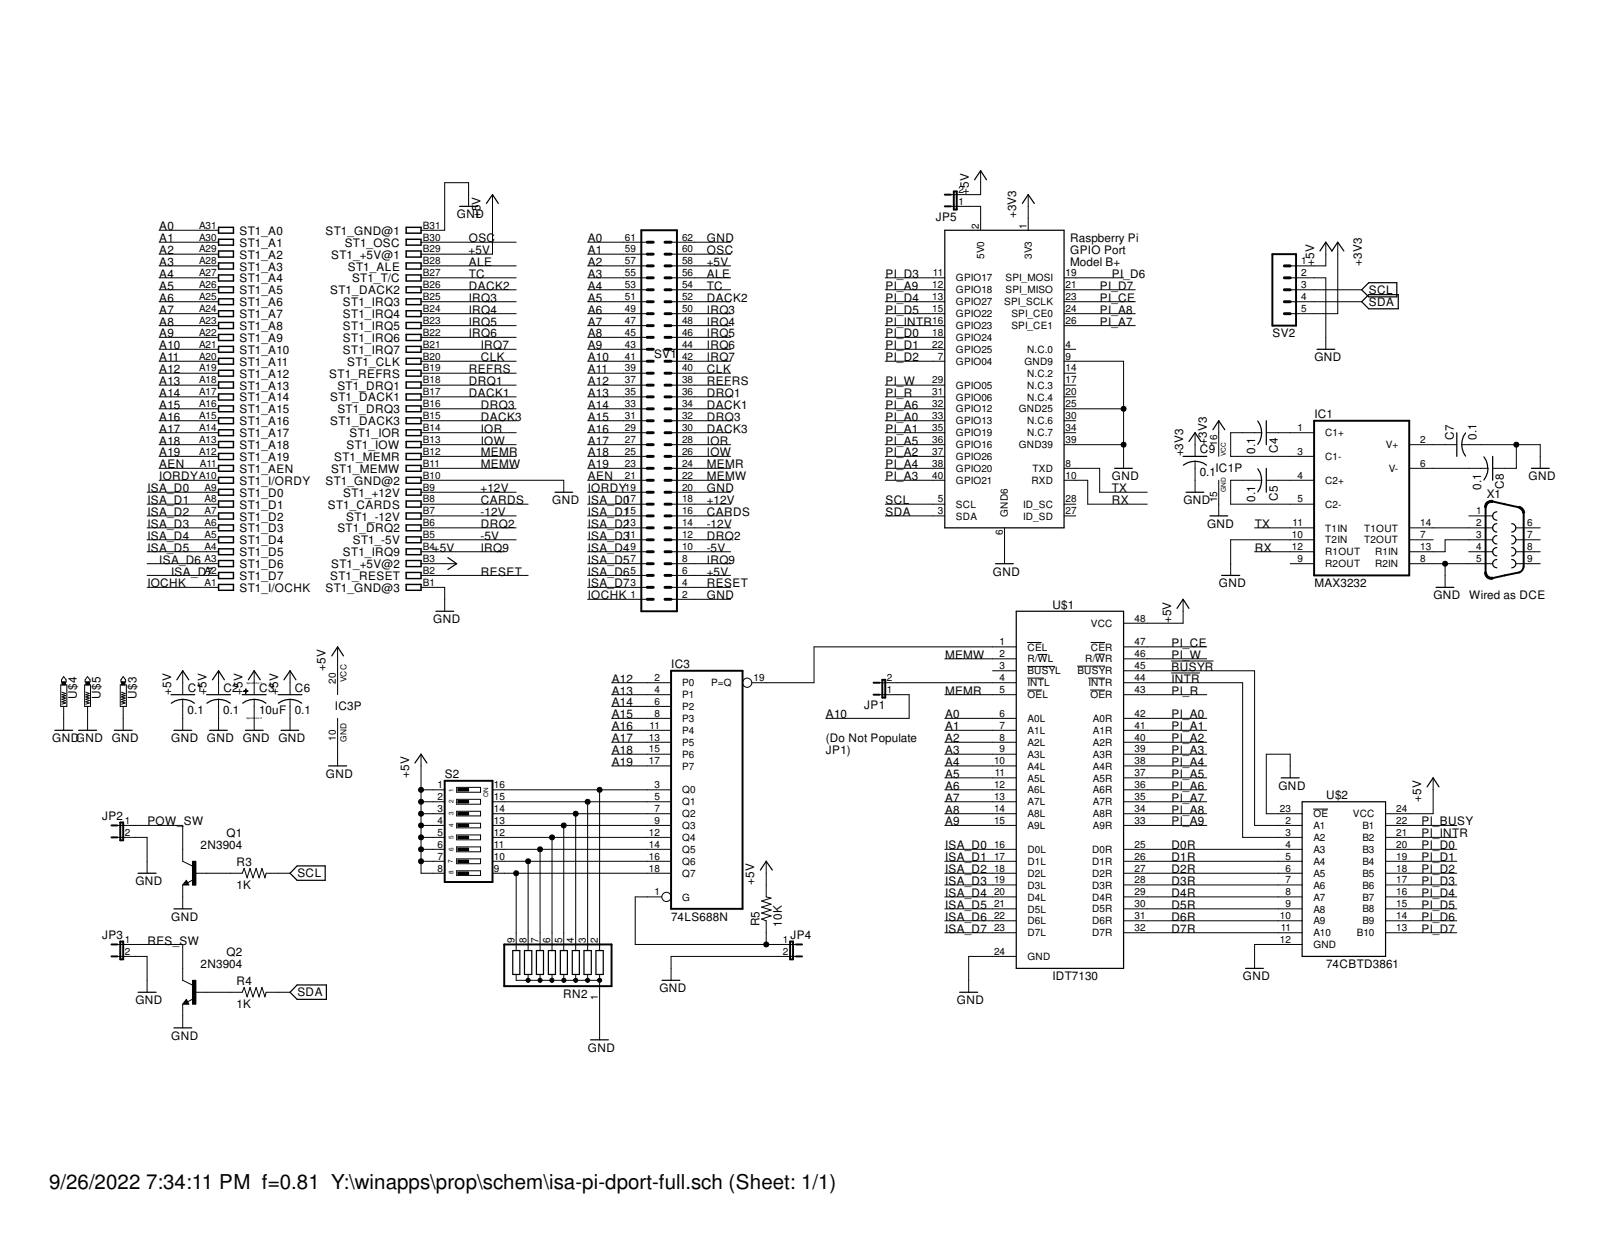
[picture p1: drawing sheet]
<svg xmlns="http://www.w3.org/2000/svg" width="279mm" height="216mm" viewBox="0 0 279 216" stroke-linecap="round" stroke-linejoin="round" font-family="sans-serif">
<defs><g id="words">
<text font-size="3.6" x="8.5" y="206.4">9/26/2022 7:34:11 PM f=0.81 Y:\winapps\prop\schem\isa-pi-dport-full.sch (Sheet: 1/1)</text>
<g font-size="2">
<text x="168.1" y="33.8" transform="rotate(-90 168.1 33.8)">+5V</text>
<text x="27.6" y="40">A0</text>
<text x="41.6" y="40.8">ST1_A0</text>
<text x="56.5" y="40.8">ST1_GND@1</text>
<text x="79.3" y="37.9">GND</text>
<text x="83.4" y="37.9" transform="rotate(-90 83.4 37.9)">+5V</text>
<text x="162.4" y="38.3">JP5</text>
<text x="176.4" y="37.9" transform="rotate(-90 176.4 37.9)">+3V3</text>
<text x="27.6" y="42">A1</text>
<text x="27.6" y="44.1">A2</text>
<text x="27.6" y="46.2">A3</text>
<text x="41.6" y="46.9">ST1_A3</text>
<text x="41.6" y="44.9">ST1_A2</text>
<text x="41.6" y="42.8">ST1_A1</text>
<text x="57.5" y="44.9">ST1_+5V@1</text>
<text x="59.8" y="42.8">ST1_OSC</text>
<text x="60.4" y="46.9">ST1_ALE</text>
<text x="81.3" y="44.1">+5V</text>
<text x="81.4" y="42">OSC</text>
<text x="81.4" y="46.2">ALE</text>
<text x="102" y="42">A0</text>
<text x="102" y="44.1">A1</text>
<text x="102" y="46.2">A2</text>
<text x="122.6" y="46.2">+5V</text>
<text x="122.7" y="42">GND</text>
<text x="122.7" y="44.1">OSC</text>
<text x="185.7" y="42">Raspberry Pi</text>
<text x="185.7" y="44.1">GPIO Port</text>
<text x="185.7" y="46.2">Model B+</text>
<text x="228" y="46.2" transform="rotate(-90 228 46.2)">+5V</text>
<text x="236.3" y="46.2" transform="rotate(-90 236.3 46.2)">+3V3</text>
<text x="27.6" y="48.2">A4</text>
<text x="27.6" y="50.3">A5</text>
<text x="27.6" y="52.4">A6</text>
<text x="41.6" y="53.1">ST1_A6</text>
<text x="41.6" y="51.1">ST1_A5</text>
<text x="41.6" y="49">ST1_A4</text>
<text x="57.3" y="51.1">ST1_DACK2</text>
<text x="59.5" y="53.1">ST1_IRQ3</text>
<text x="61.1" y="49">ST1_T/C</text>
<text x="81.4" y="48.2">TC</text>
<text x="81.4" y="50.3">DACK2</text>
<text x="81.4" y="52.4">IRQ3</text>
<text x="102" y="48.2">A3</text>
<text x="102" y="50.3">A4</text>
<text x="102" y="52.4">A5</text>
<text x="122.7" y="48.2">ALE</text>
<text x="122.7" y="50.3">TC</text>
<text x="122.7" y="52.4">DACK2</text>
<text x="153.7" y="50.3">PI_A9</text>
<text x="153.7" y="48.2">PI_D3</text>
<text x="153.7" y="52.4">PI_D4</text>
<text x="190.9" y="52.4">PI_CE</text>
<text x="190.9" y="50.3">PI_D7</text>
<text x="193" y="48.2">PI_D6</text>
<text x="237.6" y="51">SCL</text>
<text x="237.6" y="53.1">SDA</text>
<text x="27.6" y="54.4">A7</text>
<text x="27.6" y="56.5">A8</text>
<text x="27.6" y="58.5">A9</text>
<text x="41.6" y="59.4">ST1_A9</text>
<text x="41.6" y="57.3">ST1_A8</text>
<text x="41.6" y="55.2">ST1_A7</text>
<text x="59.5" y="59.4">ST1_IRQ6</text>
<text x="59.5" y="57.3">ST1_IRQ5</text>
<text x="59.5" y="55.2">ST1_IRQ4</text>
<text x="81.4" y="54.4">IRQ4</text>
<text x="81.4" y="56.5">IRQ5</text>
<text x="81.4" y="58.5">IRQ6</text>
<text x="102" y="54.4">A6</text>
<text x="102" y="56.5">A7</text>
<text x="102" y="58.5">A8</text>
<text x="122.7" y="54.4">IRQ3</text>
<text x="122.7" y="56.5">IRQ4</text>
<text x="122.7" y="58.5">IRQ5</text>
<text x="153.7" y="56.5">PI_INTR</text>
<text x="153.7" y="58.5">PI_D0</text>
<text x="153.7" y="54.4">PI_D5</text>
<text x="190.9" y="56.5">PI_A7</text>
<text x="190.9" y="54.4">PI_A8</text>
<text x="220.9" y="58.5">SV2</text>
<text x="27.6" y="60.6">A10</text>
<text x="27.6" y="62.7">A11</text>
<text x="27.6" y="64.8">A12</text>
<text x="41.6" y="65.5">ST1_A12</text>
<text x="41.6" y="63.5">ST1_A11</text>
<text x="41.6" y="61.4">ST1_A10</text>
<text x="57.1" y="65.5">ST1_REFRS</text>
<text x="59.5" y="61.4">ST1_IRQ7</text>
<text x="60.2" y="63.5">ST1_CLK</text>
<text x="81.4" y="64.8">REFRS</text>
<text x="83.4" y="62.7">CLK</text>
<text x="83.4" y="60.6">IRQ7</text>
<text x="102" y="60.6">A9</text>
<text x="102" y="62.7">A10</text>
<text x="102" y="64.8">A11</text>
<text x="113.5" y="62.1">SV1</text>
<text x="122.7" y="64.8">CLK</text>
<text x="122.7" y="60.6">IRQ6</text>
<text x="122.7" y="62.7">IRQ7</text>
<text x="153.7" y="60.6">PI_D1</text>
<text x="153.7" y="62.7">PI_D2</text>
<text x="228.1" y="62.7">GND</text>
<text x="27.6" y="66.8">A13</text>
<text x="27.6" y="68.9">A14</text>
<text x="27.6" y="71">A15</text>
<text x="41.6" y="71.8">ST1_A15</text>
<text x="41.6" y="69.7">ST1_A14</text>
<text x="41.6" y="67.6">ST1_A13</text>
<text x="57.3" y="69.7">ST1_DACK1</text>
<text x="58.5" y="71.8">ST1_DRQ3</text>
<text x="58.5" y="67.6">ST1_DRQ1</text>
<text x="81.4" y="66.8">DRQ1</text>
<text x="81.4" y="68.9">DACK1</text>
<text x="83.4" y="71">DRQ3</text>
<text x="102" y="66.8">A12</text>
<text x="102" y="68.9">A13</text>
<text x="102" y="71">A14</text>
<text x="122.7" y="66.8">REFRS</text>
<text x="122.7" y="68.9">DRQ1</text>
<text x="122.7" y="71">DACK1</text>
<text x="153.7" y="66.8">PI_W</text>
<text x="153.7" y="68.9">PI_R</text>
<text x="153.7" y="71">PI_A6</text>
<text x="27.6" y="73">A16</text>
<text x="27.6" y="75.1">A17</text>
<text x="27.6" y="77.2">A18</text>
<text x="41.6" y="77.9">ST1_A18</text>
<text x="41.6" y="75.9">ST1_A17</text>
<text x="41.6" y="73.8">ST1_A16</text>
<text x="57.3" y="73.8">ST1_DACK3</text>
<text x="60.1" y="77.9">ST1_IOW</text>
<text x="60.7" y="75.9">ST1_IOR</text>
<text x="83.4" y="73">DACK3</text>
<text x="83.4" y="75.1">IOR</text>
<text x="83.4" y="77.2">IOW</text>
<text x="102" y="73">A15</text>
<text x="102" y="75.1">A16</text>
<text x="102" y="77.2">A17</text>
<text x="122.7" y="73">DRQ3</text>
<text x="122.7" y="75.1">DACK3</text>
<text x="122.7" y="77.2">IOR</text>
<text x="153.7" y="73">PI_A0</text>
<text x="153.7" y="75.1">PI_A1</text>
<text x="153.7" y="77.2">PI_A5</text>
<text x="209.4" y="77.2" transform="rotate(-90 209.4 77.2)">+3V3</text>
<text x="228.1" y="72.5">IC1</text>
<text x="252.3" y="76.3" transform="rotate(-90 252.3 76.3)">C7</text>
<text x="256.2" y="76.3" transform="rotate(-90 256.2 76.3)">0.1</text>
<text x="27.6" y="79.2">A19</text>
<text x="27.6" y="81.3">AEN</text>
<text x="27.6" y="83.4">IORDY</text>
<text x="41.6" y="82.1">ST1_AEN</text>
<text x="41.6" y="80">ST1_A19</text>
<text x="57.4" y="82.1">ST1_MEMW</text>
<text x="58" y="80">ST1_MEMR</text>
<text x="83.4" y="81.3">MEMW</text>
<text x="83.4" y="79.2">MEMR</text>
<text x="102" y="79.2">A18</text>
<text x="102" y="81.3">A19</text>
<text x="102" y="83.4">AEN</text>
<text x="122.7" y="83.4">MEMW</text>
<text x="122.7" y="79.2">IOW</text>
<text x="122.7" y="81.3">MEMR</text>
<text x="153.7" y="79.2">PI_A2</text>
<text x="153.7" y="83.4">PI_A3</text>
<text x="153.7" y="81.3">PI_A4</text>
<text x="193" y="83.4">GND</text>
<text x="205.3" y="79.2" transform="rotate(-90 205.3 79.2)">+3V3</text>
<text x="208.2" y="82.6">0.1</text>
<text x="208.2" y="78.7">C9</text>
<text x="210.9" y="81.9">IC1P</text>
<text x="217.8" y="78.7" transform="rotate(-90 217.8 78.7)">0.1</text>
<text x="221.7" y="78.6" transform="rotate(-90 221.7 78.6)">C4</text>
<text x="265.3" y="83.4">GND</text>
<text x="25.6" y="85.4">ISA_D0</text>
<text x="25.6" y="87.5">ISA_D1</text>
<text x="25.6" y="89.5">ISA_D2</text>
<text x="41.6" y="88.3">ST1_D1</text>
<text x="41.6" y="86.2">ST1_D0</text>
<text x="41.6" y="84.2">ST1_I/ORDY</text>
<text x="56.5" y="84.2">ST1_GND@2</text>
<text x="56.9" y="88.3">ST1_CARDS</text>
<text x="59.6" y="86.2">ST1_+12V</text>
<text x="83.4" y="85.4">+12V</text>
<text x="83.4" y="89.5">-12V</text>
<text x="83.4" y="87.5">CARDS</text>
<text x="95.8" y="87.5">GND</text>
<text x="102" y="85.4">IORDY</text>
<text x="102" y="87.5">ISA_D0</text>
<text x="102" y="89.5">ISA_D1</text>
<text x="122.6" y="87.5">+12V</text>
<text x="122.7" y="89.5">CARDS</text>
<text x="122.7" y="85.4">GND</text>
<text x="153.7" y="87.5">SCL</text>
<text x="153.7" y="89.5">SDA</text>
<text x="193" y="85.4">TX</text>
<text x="193" y="87.5">RX</text>
<text x="205.4" y="87.5">GND</text>
<text x="217.8" y="87" transform="rotate(-90 217.8 87)">0.1</text>
<text x="221.7" y="86.9" transform="rotate(-90 221.7 86.9)">C5</text>
<text x="257" y="85" transform="rotate(-90 257 85)">0.1</text>
<text x="258" y="86.4">X1</text>
<text x="261" y="84.8" transform="rotate(-90 261 84.8)">C8</text>
<text x="25.6" y="91.6">ISA_D3</text>
<text x="25.6" y="93.7">ISA_D4</text>
<text x="25.6" y="95.8">ISA_D5</text>
<text x="41.6" y="94.5">ST1_D4</text>
<text x="41.6" y="92.4">ST1_D3</text>
<text x="41.6" y="90.3">ST1_D2</text>
<text x="58.5" y="92.4">ST1_DRQ2</text>
<text x="60.1" y="90.3">ST1_-12V</text>
<text x="61.2" y="94.5">ST1_-5V</text>
<text x="75.1" y="95.8">+5V</text>
<text x="83.4" y="93.7">-5V</text>
<text x="83.4" y="91.6">DRQ2</text>
<text x="83.4" y="95.8">IRQ9</text>
<text x="102" y="91.6">ISA_D2</text>
<text x="102" y="93.7">ISA_D3</text>
<text x="102" y="95.8">ISA_D4</text>
<text x="122.6" y="91.6">-12V</text>
<text x="122.6" y="95.8">-5V</text>
<text x="122.7" y="93.7">DRQ2</text>
<text x="209.5" y="91.6">GND</text>
<text x="217.8" y="91.6">TX</text>
<text x="217.8" y="95.8">RX</text>
<text x="25.6" y="101.9">IOCHK</text>
<text x="27.6" y="97.8">ISA_D6</text>
<text x="29.7" y="99.9">ISA_D7</text>
<text x="41.6" y="100.7">ST1_D7</text>
<text x="41.6" y="98.6">ST1_D6</text>
<text x="41.6" y="96.5">ST1_D5</text>
<text x="57.3" y="100.7">ST1_RESET</text>
<text x="57.5" y="98.6">ST1_+5V@2</text>
<text x="59.5" y="96.5">ST1_IRQ9</text>
<text x="83.4" y="99.9">RESET</text>
<text x="102" y="97.8">ISA_D5</text>
<text x="102" y="99.9">ISA_D6</text>
<text x="102" y="101.9">ISA_D7</text>
<text x="122.6" y="99.9">+5V</text>
<text x="122.7" y="97.8">IRQ9</text>
<text x="122.7" y="101.9">RESET</text>
<text x="172.3" y="99.9">GND</text>
<text x="211.5" y="101.9">GND</text>
<text x="228.1" y="101.9">MAX3232</text>
<text x="41.6" y="102.7">ST1_I/OCHK</text>
<text x="56.5" y="102.7">ST1_GND@3</text>
<text x="102" y="104">IOCHK</text>
<text x="122.7" y="104">GND</text>
<text x="182.6" y="105.7">U$1</text>
<text x="248.8" y="104">GND</text>
<text x="254.9" y="104">Wired as DCE</text>
<text x="75.2" y="108.2">GND</text>
<text x="203.2" y="108.2" transform="rotate(-90 203.2 108.2)">+5V</text>
<text x="203.3" y="112.3">PI_CE</text>
<text x="56.5" y="116.4" transform="rotate(-90 56.5 116.4)">+5V</text>
<text x="106.2" y="118.5">A12</text>
<text x="116.5" y="115.9">IC3</text>
<text x="164" y="114.3">MEMW</text>
<text x="203.3" y="118.5">INTR</text>
<text x="203.3" y="114.3">PI_W</text>
<text x="203.3" y="116.4">BUSYR</text>
<text x="13.3" y="121.2" transform="rotate(-90 13.3 121.2)">U$4</text>
<text x="17.4" y="121.2" transform="rotate(-90 17.4 121.2)">U$5</text>
<text x="23.7" y="121.2" transform="rotate(-90 23.7 121.2)">U$3</text>
<text x="29.7" y="120.6" transform="rotate(-90 29.7 120.6)">+5V</text>
<text x="32.6" y="124">0.1</text>
<text x="32.6" y="120">C1</text>
<text x="35.9" y="120.6" transform="rotate(-90 35.9 120.6)">+5V</text>
<text x="38.7" y="124">0.1</text>
<text x="38.8" y="120">C2</text>
<text x="42.1" y="120.6" transform="rotate(-90 42.1 120.6)">+5V</text>
<text x="45" y="124">10uF</text>
<text x="45" y="120">C3</text>
<text x="48.3" y="120.6" transform="rotate(-90 48.3 120.6)">+5V</text>
<text x="51.1" y="124">0.1</text>
<text x="51.2" y="120">C6</text>
<text x="58.1" y="123.1">IC3P</text>
<text x="106.2" y="120.6">A13</text>
<text x="106.2" y="122.6">A14</text>
<text x="106.2" y="124.7">A15</text>
<text x="143.3" y="124.7">A10</text>
<text x="150" y="123">JP1</text>
<text x="164" y="124.7">A0</text>
<text x="164" y="120.6">MEMR</text>
<text x="203.3" y="120.6">PI_R</text>
<text x="203.3" y="124.7">PI_A0</text>
<text x="9.1" y="128.8">GNDGND</text>
<text x="19.4" y="128.8">GND</text>
<text x="29.7" y="128.8">GND</text>
<text x="35.9" y="128.8">GND</text>
<text x="42.1" y="128.8">GND</text>
<text x="48.3" y="128.8">GND</text>
<text x="106.2" y="126.7">A16</text>
<text x="106.2" y="128.8">A17</text>
<text x="106.2" y="130.9">A18</text>
<text x="143.3" y="128.7">(Do Not Populate</text>
<text x="143.3" y="130.9">JP1)</text>
<text x="164" y="126.7">A1</text>
<text x="164" y="128.8">A2</text>
<text x="164" y="130.9">A3</text>
<text x="203.3" y="126.7">PI_A1</text>
<text x="203.3" y="128.8">PI_A2</text>
<text x="203.3" y="130.9">PI_A3</text>
<text x="56.6" y="135">GND</text>
<text x="71" y="135" transform="rotate(-90 71 135)">+5V</text>
<text x="77.2" y="135">S2</text>
<text x="106.2" y="132.9">A19</text>
<text x="164" y="132.9">A4</text>
<text x="164" y="135">A5</text>
<text x="164" y="137.1">A6</text>
<text x="203.3" y="132.9">PI_A4</text>
<text x="203.3" y="135">PI_A5</text>
<text x="203.3" y="137.1">PI_A6</text>
<text x="221.9" y="137.1">GND</text>
<text x="17.7" y="142.2">JP2</text>
<text x="25.6" y="143.3">POW_SW</text>
<text x="164" y="139.1">A7</text>
<text x="164" y="141.2">A8</text>
<text x="164" y="143.3">A9</text>
<text x="203.3" y="139.1">PI_A7</text>
<text x="203.3" y="141.2">PI_A8</text>
<text x="203.3" y="143.3">PI_A9</text>
<text x="230.2" y="138.7">U$2</text>
<text x="246.6" y="139.1" transform="rotate(-90 246.6 139.1)">+5V</text>
<text x="246.7" y="143.3">PI_BUSY</text>
<text x="34.8" y="147.4">2N3904</text>
<text x="39.3" y="145.3">Q1</text>
<text x="164" y="147.4">ISA_D0</text>
<text x="164" y="149.5">ISA_D1</text>
<text x="203.3" y="147.4">D0R</text>
<text x="203.3" y="149.5">D1R</text>
<text x="246.7" y="145.3">PI_INTR</text>
<text x="246.7" y="147.4">PI_D0</text>
<text x="246.7" y="149.5">PI_D1</text>
<text x="23.5" y="153.6">GND</text>
<text x="41" y="154.2">1K</text>
<text x="41.1" y="150.3">R3</text>
<text x="51.6" y="152.3">SCL</text>
<text x="130.9" y="153.6" transform="rotate(-90 130.9 153.6)">+5V</text>
<text x="164" y="151.6">ISA_D2</text>
<text x="164" y="153.6">ISA_D3</text>
<text x="164" y="155.7">ISA_D4</text>
<text x="203.3" y="151.6">D2R</text>
<text x="203.3" y="153.6">D3R</text>
<text x="203.3" y="155.7">D4R</text>
<text x="246.7" y="151.6">PI_D2</text>
<text x="246.7" y="153.6">PI_D3</text>
<text x="246.7" y="155.7">PI_D4</text>
<text x="29.7" y="159.8">GND</text>
<text x="116.5" y="159.8">74LS688N</text>
<text x="131.8" y="160.8" transform="rotate(-90 131.8 160.8)">R5</text>
<text x="135.7" y="160.8" transform="rotate(-90 135.7 160.8)">10K</text>
<text x="164" y="157.7">ISA_D5</text>
<text x="164" y="159.8">ISA_D6</text>
<text x="164" y="161.9">ISA_D7</text>
<text x="203.3" y="157.7">D5R</text>
<text x="203.3" y="159.8">D6R</text>
<text x="203.3" y="161.9">D7R</text>
<text x="246.7" y="157.7">PI_D5</text>
<text x="246.7" y="159.8">PI_D6</text>
<text x="246.7" y="161.9">PI_D7</text>
<text x="17.7" y="162.9">JP3</text>
<text x="25.6" y="164">RES_SW</text>
<text x="39.3" y="166">Q2</text>
<text x="137.2" y="162.9">JP4</text>
<text x="34.8" y="168.1">2N3904</text>
<text x="41.1" y="171">R4</text>
<text x="51.6" y="172.9">SDA</text>
<text x="97.7" y="173.1">RN2</text>
<text x="114.4" y="172.2">GND</text>
<text x="182.6" y="170.1">IDT7130</text>
<text x="215.7" y="170.1">GND</text>
<text x="230.1" y="168.1">74CBTD3861</text>
<text x="23.5" y="174.3">GND</text>
<text x="41" y="174.9">1K</text>
<text x="166.1" y="174.3">GND</text>
<text x="29.7" y="180.5">GND</text>
<text x="102" y="182.5">GND</text>
</g>
<g font-size="1.7">
<text x="166.3" y="35.6">1</text>
<text x="166.3" y="33.5">2</text>
<text x="34.5" y="41.7">A30</text>
<text x="34.5" y="39.7">A31</text>
<text x="73.4" y="41.7">B30</text>
<text x="73.4" y="39.7">B31</text>
<text x="108.5" y="41.7">61</text>
<text x="118.4" y="41.7">62</text>
<text x="169.9" y="39.7" transform="rotate(-90 169.9 39.7)">2</text>
<text x="178.1" y="39.7" transform="rotate(-90 178.1 39.7)">1</text>
<text x="34.5" y="48">A27</text>
<text x="34.5" y="45.9">A28</text>
<text x="34.5" y="43.8">A29</text>
<text x="73.4" y="48">B27</text>
<text x="73.4" y="45.9">B28</text>
<text x="73.4" y="43.8">B29</text>
<text x="108.5" y="48">55</text>
<text x="108.5" y="45.9">57</text>
<text x="108.5" y="43.8">59</text>
<text x="118.4" y="48">56</text>
<text x="118.4" y="45.9">58</text>
<text x="118.4" y="43.8">60</text>
<text x="161.9" y="48">11</text>
<text x="170.8" y="45" transform="rotate(-90 170.8 45)">5V0</text>
<text x="179.1" y="45" transform="rotate(-90 179.1 45)">3V3</text>
<text x="184.9" y="48">19</text>
<text x="225.8" y="45.9">1</text>
<text x="225.8" y="48">2</text>
<text x="34.5" y="52.1">A25</text>
<text x="34.5" y="50">A26</text>
<text x="73.4" y="52.1">B25</text>
<text x="73.4" y="50">B26</text>
<text x="108.5" y="52.1">51</text>
<text x="108.5" y="50">53</text>
<text x="118.4" y="52.1">52</text>
<text x="118.4" y="50">54</text>
<text x="161.8" y="50">12</text>
<text x="161.8" y="52.1">13</text>
<text x="165.9" y="48.9">GPIO17</text>
<text x="165.9" y="50.9">GPIO18</text>
<text x="165.9" y="53">GPIO27</text>
<text x="174.3" y="53">SPI_SCLK</text>
<text x="174.5" y="48.9">SPI_MOSI</text>
<text x="174.5" y="50.9">SPI_MISO</text>
<text x="184.9" y="50">21</text>
<text x="184.9" y="52.1">23</text>
<text x="225.8" y="50">3</text>
<text x="225.8" y="52.1">4</text>
<text x="34.5" y="58.3">A22</text>
<text x="34.5" y="56.2">A23</text>
<text x="34.5" y="54.1">A24</text>
<text x="73.4" y="58.3">B22</text>
<text x="73.4" y="56.2">B23</text>
<text x="73.4" y="54.1">B24</text>
<text x="108.5" y="58.3">45</text>
<text x="108.5" y="56.2">47</text>
<text x="108.5" y="54.1">49</text>
<text x="118.4" y="58.3">46</text>
<text x="118.4" y="56.2">48</text>
<text x="118.4" y="54.1">50</text>
<text x="161.8" y="54.1">15</text>
<text x="161.8" y="56.2">16</text>
<text x="161.8" y="58.3">18</text>
<text x="165.9" y="55">GPIO22</text>
<text x="165.9" y="57.1">GPIO23</text>
<text x="165.9" y="59.2">GPIO24</text>
<text x="175.5" y="55">SPI_CE0</text>
<text x="175.5" y="57.1">SPI_CE1</text>
<text x="184.9" y="54.1">24</text>
<text x="184.9" y="56.2">26</text>
<text x="225.8" y="54.1">5</text>
<text x="34.5" y="64.5">A19</text>
<text x="34.5" y="62.4">A20</text>
<text x="34.5" y="60.3">A21</text>
<text x="73.4" y="64.5">B19</text>
<text x="73.4" y="62.4">B20</text>
<text x="73.4" y="60.3">B21</text>
<text x="108.5" y="64.5">39</text>
<text x="108.5" y="62.4">41</text>
<text x="108.5" y="60.3">43</text>
<text x="118.4" y="64.5">40</text>
<text x="118.4" y="60.3">44</text>
<text x="118.4" y="62.4">42</text>
<text x="161.8" y="60.3">22</text>
<text x="162.7" y="62.4">7</text>
<text x="165.9" y="61.3">GPIO25</text>
<text x="165.9" y="63.3">GPIO04</text>
<text x="177.8" y="63.3">GND9</text>
<text x="178.3" y="61.3">N.C.0</text>
<text x="178.3" y="65.4">N.C.2</text>
<text x="184.9" y="60.3">4</text>
<text x="184.9" y="62.4">9</text>
<text x="184.9" y="64.5">14</text>
<text x="34.5" y="70.7">A16</text>
<text x="34.5" y="68.6">A17</text>
<text x="34.5" y="66.5">A18</text>
<text x="73.4" y="70.7">B16</text>
<text x="73.4" y="68.6">B17</text>
<text x="73.4" y="66.5">B18</text>
<text x="108.5" y="70.7">33</text>
<text x="108.5" y="68.6">35</text>
<text x="108.5" y="66.5">37</text>
<text x="118.4" y="70.7">34</text>
<text x="118.4" y="68.6">36</text>
<text x="118.4" y="66.5">38</text>
<text x="161.8" y="66.5">29</text>
<text x="161.8" y="68.6">31</text>
<text x="161.8" y="70.7">32</text>
<text x="165.9" y="67.4">GPIO05</text>
<text x="165.9" y="69.5">GPIO06</text>
<text x="165.9" y="71.6">GPIO12</text>
<text x="176.8" y="71.6">GND25</text>
<text x="178.3" y="67.4">N.C.3</text>
<text x="178.3" y="69.5">N.C.4</text>
<text x="184.9" y="66.5">17</text>
<text x="184.9" y="68.6">20</text>
<text x="184.9" y="70.7">25</text>
<text x="34.5" y="76.9">A13</text>
<text x="34.5" y="74.8">A14</text>
<text x="34.5" y="72.7">A15</text>
<text x="73.4" y="76.9">B13</text>
<text x="73.4" y="74.8">B14</text>
<text x="73.4" y="72.7">B15</text>
<text x="108.5" y="76.9">27</text>
<text x="108.5" y="74.8">29</text>
<text x="108.5" y="72.7">31</text>
<text x="118.4" y="76.9">28</text>
<text x="118.4" y="74.8">30</text>
<text x="118.4" y="72.7">32</text>
<text x="161.8" y="72.7">33</text>
<text x="161.8" y="74.8">35</text>
<text x="161.8" y="76.9">36</text>
<text x="165.9" y="73.7">GPIO13</text>
<text x="165.9" y="75.7">GPIO19</text>
<text x="165.9" y="77.8">GPIO16</text>
<text x="176.8" y="77.8">GND39</text>
<text x="178.3" y="73.6">N.C.6</text>
<text x="178.3" y="75.7">N.C.7</text>
<text x="184.9" y="72.7">30</text>
<text x="184.9" y="74.8">34</text>
<text x="184.9" y="76.9">39</text>
<text x="211.2" y="77.3" transform="rotate(-90 211.2 77.3)">16</text>
<text x="225.2" y="74.8">1</text>
<text x="230" y="75.7">C1+</text>
<text x="240.5" y="77.8">V+</text>
<text x="246.5" y="76.9">2</text>
<text x="34.5" y="83.1">A10</text>
<text x="34.5" y="79">A12</text>
<text x="34.7" y="81">A11</text>
<text x="73.4" y="83.1">B10</text>
<text x="73.4" y="81">B11</text>
<text x="73.4" y="79">B12</text>
<text x="108.5" y="83.1">21</text>
<text x="108.5" y="81">23</text>
<text x="108.5" y="79">25</text>
<text x="118.4" y="83.1">22</text>
<text x="118.4" y="81">24</text>
<text x="118.4" y="79">26</text>
<text x="161.8" y="79">37</text>
<text x="161.8" y="81">38</text>
<text x="161.8" y="83.1">40</text>
<text x="165.9" y="79.8">GPIO26</text>
<text x="165.9" y="81.9">GPIO20</text>
<text x="165.9" y="84">GPIO21</text>
<text x="179" y="83.9">RXD</text>
<text x="179.2" y="81.9">TXD</text>
<text x="184.9" y="81">8</text>
<text x="184.9" y="83.1">10</text>
<text x="225.2" y="79">3</text>
<text x="225.2" y="83.1">4</text>
<text x="230" y="79.8">C1-</text>
<text x="230" y="84">C2+</text>
<text x="241" y="81.9">V-</text>
<text x="246.5" y="81">6</text>
<text x="35.5" y="89.3">A7</text>
<text x="35.5" y="87.2">A8</text>
<text x="35.5" y="85.1">A9</text>
<text x="73.4" y="89.3">B7</text>
<text x="73.4" y="87.2">B8</text>
<text x="73.4" y="85.1">B9</text>
<text x="108.5" y="89.3">15</text>
<text x="108.5" y="87.2">17</text>
<text x="108.5" y="85.1">19</text>
<text x="118.4" y="89.3">16</text>
<text x="118.4" y="87.2">18</text>
<text x="118.4" y="85.1">20</text>
<text x="162.7" y="89.3">3</text>
<text x="162.7" y="87.2">5</text>
<text x="165.9" y="88.1">SCL</text>
<text x="174.9" y="89.7" transform="rotate(-90 174.9 89.7)">GND6</text>
<text x="177.5" y="88.1">ID_SC</text>
<text x="184.9" y="87.2">28</text>
<text x="184.9" y="89.3">27</text>
<text x="211.2" y="87.2" transform="rotate(-90 211.2 87.2)">15</text>
<text x="225.2" y="87.2">5</text>
<text x="230" y="88.1">C2-</text>
<text x="256.2" y="89.3">1</text>
<text x="35.5" y="95.5">A4</text>
<text x="35.5" y="93.4">A5</text>
<text x="35.5" y="91.3">A6</text>
<text x="73.4" y="95.5">B4</text>
<text x="73.4" y="93.4">B5</text>
<text x="73.4" y="91.3">B6</text>
<text x="108.5" y="91.3">13</text>
<text x="108.6" y="93.4">11</text>
<text x="109.4" y="95.5">9</text>
<text x="118.4" y="95.5">10</text>
<text x="118.4" y="93.4">12</text>
<text x="118.4" y="91.3">14</text>
<text x="165.9" y="90.2">SDA</text>
<text x="174" y="92.9" transform="rotate(-90 174 92.9)">6</text>
<text x="177.5" y="90.2">ID_SD</text>
<text x="224.2" y="93.4">10</text>
<text x="224.2" y="95.5">12</text>
<text x="224.3" y="91.3">11</text>
<text x="230" y="92.2">T1IN</text>
<text x="230" y="94.3">T2IN</text>
<text x="236.7" y="92.2">T1OUT</text>
<text x="236.7" y="94.3">T2OUT</text>
<text x="246.5" y="91.3">14</text>
<text x="246.5" y="93.4">7</text>
<text x="246.5" y="95.5">13</text>
<text x="256.2" y="91.3">2</text>
<text x="256.2" y="93.4">3</text>
<text x="256.2" y="95.5">4</text>
<text x="265" y="91.3">6</text>
<text x="265" y="93.4">7</text>
<text x="265" y="95.5">8</text>
<text x="35.5" y="101.6">A1</text>
<text x="35.5" y="99.6">A2</text>
<text x="35.5" y="97.5">A3</text>
<text x="73.4" y="101.6">B1</text>
<text x="73.4" y="99.6">B2</text>
<text x="73.4" y="97.5">B3</text>
<text x="109.4" y="101.6">3</text>
<text x="109.4" y="99.6">5</text>
<text x="109.4" y="97.5">7</text>
<text x="118.4" y="101.6">4</text>
<text x="118.4" y="99.6">6</text>
<text x="118.4" y="97.5">8</text>
<text x="225.2" y="97.5">9</text>
<text x="230" y="96.4">R1OUT</text>
<text x="230" y="98.4">R2OUT</text>
<text x="238.6" y="96.4">R1IN</text>
<text x="238.6" y="98.4">R2IN</text>
<text x="246.5" y="97.5">8</text>
<text x="256.2" y="97.5">5</text>
<text x="265" y="97.5">9</text>
<text x="109.4" y="103.7">1</text>
<text x="118.4" y="103.7">2</text>
<text x="196.9" y="107.9">48</text>
<text x="173.5" y="112">1</text>
<text x="178.3" y="112.9">CEL</text>
<text x="189.3" y="112.9">CER</text>
<text x="189.3" y="108.8">VCC</text>
<text x="196.9" y="112">47</text>
<text x="58.3" y="118.7" transform="rotate(-90 58.3 118.7)">20</text>
<text x="113.6" y="118.2">2</text>
<text x="118.4" y="119.1">P0</text>
<text x="123.4" y="119.1">P=Q</text>
<text x="130.8" y="118.2">19</text>
<text x="153.9" y="118.2">2</text>
<text x="173.5" y="114">2</text>
<text x="173.5" y="116.1">3</text>
<text x="173.5" y="118.2">4</text>
<text x="178.3" y="115">R/WL</text>
<text x="178.3" y="117.1">BUSYL</text>
<text x="178.3" y="119.1">INTL</text>
<text x="187" y="117">BUSYR</text>
<text x="188.3" y="115">R/WR</text>
<text x="188.9" y="119.1">INTR</text>
<text x="196.9" y="114">46</text>
<text x="196.9" y="116.1">45</text>
<text x="196.9" y="118.2">44</text>
<text x="113.6" y="120.3">4</text>
<text x="113.6" y="122.3">6</text>
<text x="113.6" y="124.4">8</text>
<text x="118.4" y="121.2">P1</text>
<text x="118.4" y="123.2">P2</text>
<text x="118.4" y="125.3">P3</text>
<text x="153.9" y="120.3">1</text>
<text x="173.5" y="120.3">5</text>
<text x="173.5" y="124.4">6</text>
<text x="178.3" y="121.2">OEL</text>
<text x="178.3" y="125.3">A0L</text>
<text x="189.2" y="121.2">OER</text>
<text x="189.7" y="125.3">A0R</text>
<text x="196.9" y="120.3">43</text>
<text x="196.9" y="124.4">42</text>
<text x="58.3" y="128.5" transform="rotate(-90 58.3 128.5)">10</text>
<text x="112.6" y="128.5">13</text>
<text x="112.6" y="130.6">15</text>
<text x="112.7" y="126.4">11</text>
<text x="118.4" y="127.4">P4</text>
<text x="118.4" y="129.4">P5</text>
<text x="118.4" y="131.5">P6</text>
<text x="173.5" y="126.4">7</text>
<text x="173.5" y="128.5">8</text>
<text x="173.5" y="130.6">9</text>
<text x="178.3" y="127.4">A1L</text>
<text x="178.3" y="129.4">A2L</text>
<text x="178.3" y="131.5">A3L</text>
<text x="189.7" y="127.3">A1R</text>
<text x="189.7" y="129.4">A2R</text>
<text x="189.7" y="131.5">A3R</text>
<text x="196.9" y="126.4">41</text>
<text x="196.9" y="128.5">40</text>
<text x="196.9" y="130.6">39</text>
<text x="75.9" y="136.8">1</text>
<text x="85.7" y="136.8">16</text>
<text x="112.6" y="132.7">17</text>
<text x="113.6" y="136.8">3</text>
<text x="118.4" y="137.7">Q0</text>
<text x="118.4" y="133.6">P7</text>
<text x="172.5" y="132.7">10</text>
<text x="172.5" y="136.8">12</text>
<text x="172.6" y="134.7">11</text>
<text x="178.3" y="133.6">A4L</text>
<text x="178.3" y="135.6">A5L</text>
<text x="178.3" y="137.7">A6L</text>
<text x="189.7" y="133.6">A4R</text>
<text x="189.7" y="135.6">A5R</text>
<text x="189.7" y="137.7">A6R</text>
<text x="196.9" y="132.7">38</text>
<text x="196.9" y="134.7">37</text>
<text x="196.9" y="136.8">36</text>
<text x="21.7" y="143">1</text>
<text x="75.9" y="138.9">2</text>
<text x="75.9" y="140.9">3</text>
<text x="75.9" y="143">4</text>
<text x="85.7" y="143">13</text>
<text x="85.7" y="140.9">14</text>
<text x="85.7" y="138.9">15</text>
<text x="113.6" y="138.9">5</text>
<text x="113.6" y="140.9">7</text>
<text x="113.6" y="143">9</text>
<text x="118.4" y="139.7">Q1</text>
<text x="118.4" y="141.8">Q2</text>
<text x="118.4" y="143.9">Q3</text>
<text x="172.5" y="138.9">13</text>
<text x="172.5" y="140.9">14</text>
<text x="172.5" y="143">15</text>
<text x="178.3" y="139.7">A7L</text>
<text x="178.3" y="141.8">A8L</text>
<text x="178.3" y="143.9">A9L</text>
<text x="189.7" y="139.7">A7R</text>
<text x="189.7" y="141.8">A8R</text>
<text x="189.7" y="143.9">A9R</text>
<text x="196.9" y="138.9">35</text>
<text x="196.9" y="140.9">34</text>
<text x="196.9" y="143">33</text>
<text x="222.1" y="140.9">23</text>
<text x="223.1" y="143">2</text>
<text x="227.9" y="143.9">A1</text>
<text x="227.9" y="141.8">OE</text>
<text x="234.8" y="141.8">VCC</text>
<text x="236.4" y="143.9">B1</text>
<text x="242.3" y="140.9">24</text>
<text x="242.3" y="143">22</text>
<text x="21.7" y="145">2</text>
<text x="75.9" y="145">5</text>
<text x="75.9" y="147.1">6</text>
<text x="75.9" y="149.2">7</text>
<text x="85.7" y="149.2">10</text>
<text x="85.7" y="147.1">11</text>
<text x="85.7" y="145">12</text>
<text x="112.6" y="145">12</text>
<text x="112.6" y="147.1">14</text>
<text x="112.6" y="149.2">16</text>
<text x="118.4" y="146">Q4</text>
<text x="118.4" y="148">Q5</text>
<text x="172.5" y="147.1">16</text>
<text x="172.5" y="149.2">17</text>
<text x="178.3" y="148">D0L</text>
<text x="189.5" y="148">D0R</text>
<text x="196.9" y="147.1">25</text>
<text x="196.9" y="149.2">26</text>
<text x="223.1" y="145">3</text>
<text x="223.1" y="147.1">4</text>
<text x="223.1" y="149.2">5</text>
<text x="227.9" y="146">A2</text>
<text x="227.9" y="148">A3</text>
<text x="236.4" y="146">B2</text>
<text x="236.4" y="148">B3</text>
<text x="242.3" y="145">21</text>
<text x="242.3" y="147.1">20</text>
<text x="242.3" y="149.2">19</text>
<text x="75.9" y="151.3">8</text>
<text x="85.7" y="151.3">9</text>
<text x="112.6" y="151.3">18</text>
<text x="113.6" y="155.4">1</text>
<text x="118.4" y="150.1">Q6</text>
<text x="118.4" y="152.1">Q7</text>
<text x="172.5" y="151.3">18</text>
<text x="172.5" y="153.3">19</text>
<text x="172.5" y="155.4">20</text>
<text x="178.3" y="150.1">D1L</text>
<text x="178.3" y="152.1">D2L</text>
<text x="178.3" y="154.2">D3L</text>
<text x="189.5" y="150.1">D1R</text>
<text x="189.5" y="152.1">D2R</text>
<text x="189.5" y="154.2">D3R</text>
<text x="196.9" y="151.3">27</text>
<text x="196.9" y="153.3">28</text>
<text x="196.9" y="155.4">29</text>
<text x="223.1" y="151.3">6</text>
<text x="223.1" y="153.3">7</text>
<text x="223.1" y="155.4">8</text>
<text x="227.9" y="150.1">A4</text>
<text x="227.9" y="152.1">A5</text>
<text x="227.9" y="154.2">A6</text>
<text x="236.4" y="150.1">B4</text>
<text x="236.4" y="152.1">B5</text>
<text x="236.4" y="154.2">B6</text>
<text x="242.3" y="151.3">18</text>
<text x="242.3" y="153.3">17</text>
<text x="242.3" y="155.4">16</text>
<text x="118.4" y="156.3">G</text>
<text x="172.5" y="157.4">21</text>
<text x="172.5" y="159.5">22</text>
<text x="172.5" y="161.6">23</text>
<text x="178.3" y="156.3">D4L</text>
<text x="178.3" y="158.4">D5L</text>
<text x="178.3" y="160.4">D6L</text>
<text x="189.5" y="156.3">D4R</text>
<text x="189.5" y="158.3">D5R</text>
<text x="189.5" y="160.4">D6R</text>
<text x="196.9" y="157.4">30</text>
<text x="196.9" y="159.5">31</text>
<text x="196.9" y="161.6">32</text>
<text x="222.1" y="159.5">10</text>
<text x="222.2" y="161.6">11</text>
<text x="223.1" y="157.4">9</text>
<text x="227.9" y="156.3">A7</text>
<text x="227.9" y="158.4">A8</text>
<text x="227.9" y="160.4">A9</text>
<text x="236.4" y="156.3">B7</text>
<text x="236.4" y="158.3">B8</text>
<text x="236.4" y="160.4">B9</text>
<text x="242.3" y="157.4">15</text>
<text x="242.3" y="159.5">14</text>
<text x="242.3" y="161.6">13</text>
<text x="21.7" y="163.7">1</text>
<text x="21.7" y="165.7">2</text>
<text x="89.3" y="163.7" transform="rotate(-90 89.3 163.7)">9</text>
<text x="91.4" y="163.7" transform="rotate(-90 91.4 163.7)">8</text>
<text x="93.4" y="163.7" transform="rotate(-90 93.4 163.7)">7</text>
<text x="95.5" y="163.7" transform="rotate(-90 95.5 163.7)">6</text>
<text x="97.6" y="163.7" transform="rotate(-90 97.6 163.7)">5</text>
<text x="99.6" y="163.7" transform="rotate(-90 99.6 163.7)">4</text>
<text x="101.7" y="163.7" transform="rotate(-90 101.7 163.7)">3</text>
<text x="103.8" y="163.7" transform="rotate(-90 103.8 163.7)">2</text>
<text x="135.8" y="163.7">1</text>
<text x="135.8" y="165.7">2</text>
<text x="172.5" y="165.7">24</text>
<text x="178.3" y="162.5">D7L</text>
<text x="178.3" y="166.6">GND</text>
<text x="189.5" y="162.5">D7R</text>
<text x="222.1" y="163.7">12</text>
<text x="227.9" y="162.5">A10</text>
<text x="227.9" y="164.5">GND</text>
<text x="235.5" y="162.5">B10</text>
<text x="103.8" y="173.5" transform="rotate(-90 103.8 173.5)">1</text>
</g>
<g font-size="1.4">
<text x="60.2" y="118.4" transform="rotate(-90 60.2 118.4)">VCC</text>
<text x="60.2" y="128.8" transform="rotate(-90 60.2 128.8)">GND</text>
</g>
<g font-size="1.1">
<text x="212.7" y="79.2" transform="rotate(-90 212.7 79.2)">VCC</text>
<text x="212.7" y="85.4" transform="rotate(-90 212.7 85.4)">GND</text>
<text x="78.7" y="137.5" transform="rotate(-90 78.7 137.5)">1</text>
<text x="78.7" y="143.5" transform="rotate(-90 78.7 143.5)">4</text>
<text x="78.7" y="141.4" transform="rotate(-90 78.7 141.4)">3</text>
<text x="78.7" y="139.3" transform="rotate(-90 78.7 139.3)">2</text>
<text x="84.7" y="138.3" transform="rotate(-90 84.7 138.3)">ON</text>
<text x="78.6" y="149.8" transform="rotate(-90 78.6 149.8)">7</text>
<text x="78.7" y="147.7" transform="rotate(-90 78.7 147.7)">6</text>
<text x="78.7" y="145.6" transform="rotate(-90 78.7 145.6)">5</text>
<text x="78.7" y="151.7" transform="rotate(-90 78.7 151.7)">8</text>
</g>
<g font-size=".5">
<text x="42.8" y="118.7">SpiceOrder 1</text>
<text x="42.8" y="124.8">SpiceOrder 2</text>
</g>
</g></defs>
<g fill="none" stroke="#000" stroke-width=".17">
<path d="M27.6 40h10.3M81.3 35.8v-4.1h-4.1v8.3h-4.1M85.5 33.8v10.3h-12.4M165 35.8h5.2v4.2M170.2 29.6v4.2h-5.2M178.4 33.8v6.2M27.6 58.5h10.3M27.6 56.5h10.3M27.6 54.4h10.3M27.6 52.4h10.3M27.6 50.3h10.3M27.6 48.2h10.3"/>
<path d="M27.6 46.1h10.3M27.6 44.1h10.3M27.6 42h10.3M73.1 58.5h16.5M73.1 56.5h16.5M73.1 54.4h16.5M73.1 52.4h16.5M73.1 50.3h16.5M73.1 48.2h16.5M73.1 46.1h16.5M73.1 42h16.5M102 58.5h10.3"/>
<path d="M102 56.5h10.3M102 54.4h10.3M102 52.4h10.3M102 50.3h10.3M102 48.2h10.3M102 46.1h10.3M102 44.1h10.3M102 42h10.3M116.5 58.5h10.3M116.5 56.5h10.3M116.5 54.4h10.3M116.5 52.4h10.3"/>
<path d="M116.5 50.3h10.3M116.5 48.2h10.3M116.5 46.1h10.3M116.5 44.1h10.3M116.5 42h10.3M153.6 58.5h10.4M153.6 56.5h10.4M153.6 54.4h10.4M153.6 52.4h10.4M153.6 50.3h10.4M153.6 48.2h10.4M184.7 56.5h12.3"/>
<path d="M184.7 54.4h12.3M184.7 52.4h12.3M184.7 50.3h12.3M184.7 48.2h10.3M223.9 52.4h12.4M223.9 50.3h12.4M223.9 48.2h6.2v12.4M230.1 42v4.1h-6.2M232.2 42v12.4h-8.3M27.6 79.2h10.3M27.6 77.2h10.3M27.6 75.1h10.3"/>
<path d="M27.6 73h10.3M27.6 71h10.3M27.6 68.9h10.3M27.6 66.8h10.3M27.6 64.8h10.3M27.6 62.7h10.3M27.6 60.6h10.3M73.1 79.2h16.5M73.1 77.2h16.5M73.1 75.1h16.5M73.1 73h16.5M73.1 71h16.5"/>
<path d="M73.1 68.9h16.5M73.1 66.8h16.5M73.1 64.8h16.5M73.1 62.7h16.5M73.1 60.6h16.5M102 79.2h10.3M102 77.2h10.3M102 75.1h10.3M102 73h10.3M102 71h10.3M102 68.9h10.3M102 66.8h10.3"/>
<path d="M102 64.8h10.3M102 62.7h10.3M102 60.6h10.3M116.5 79.2h10.3M116.5 77.2h10.3M116.5 75.1h10.3M116.5 73h10.3M116.5 71h10.3M116.5 68.9h10.3M116.5 66.8h10.3M116.5 64.8h10.3M116.5 62.7h10.3"/>
<path d="M116.5 60.6h10.3M153.6 79.2h10.4M153.6 77.2h10.4M153.6 75.1h10.4M153.6 73h10.4M153.6 71h10.4M153.6 68.9h10.4M153.6 66.8h10.4M153.6 62.7h10.4M153.6 60.6h10.4M184.7 77.2h10.3M184.7 75.1h2"/>
<path d="M184.7 73h2M184.7 71h10.3M184.7 68.9h2M184.7 66.8h2M184.7 64.8h2M184.7 62.7h10.3v18.6M184.7 60.6h2M207.4 75.1v4.1M211.5 73v6.2M218.9 75.1h-5.3v4.1h14.4M219.8 75.1h8.2M244.6 77.2h8.2"/>
<path d="M253.7 77.2h13.6v4.1M263.1 77.2v4.1h-4.1M25.5 99.9h12.4M25.5 97.8h12.4M25.5 95.8h12.4M25.5 93.7h12.4M25.5 91.6h12.4M25.5 89.5h12.4M25.5 87.5h12.4M25.5 85.4h12.4M27.6 83.4h10.3M27.6 81.3h10.3"/>
<path d="M73.1 99.9h18.6M73.1 97.8h6.1M73.1 95.8h14.4M73.1 93.7h16.5M73.1 91.6h16.5M73.1 89.5h16.5M73.1 87.5h18.6M73.1 85.4h16.5M73.1 83.4h24.7v2M73.1 81.3h16.5M102 99.9h10.3M102 97.8h10.3"/>
<path d="M102 95.8h10.3M102 93.7h10.3M102 91.6h10.3M102 89.5h10.3M102 87.5h10.3M102 85.4h10.3M102 83.4h10.3M102 81.3h10.3M116.5 99.9h10.3M116.5 97.8h10.3M116.5 95.8h10.3M116.5 93.7h10.3"/>
<path d="M116.5 91.6h10.3M116.5 89.5h10.3M116.5 87.5h10.3M116.5 85.4h10.3M116.5 83.4h10.3M116.5 81.3h10.3M153.6 89.5h10.4M153.6 87.5h10.4M153.6 83.4h10.4M153.6 81.3h10.4M174.3 91.6v6.2M184.7 89.5h2"/>
<path d="M184.7 87.5h2M184.7 83.4h4.1v4.1h10.3M184.7 81.3h6.1v4.1h8.3M207.4 80.1v5.3M211.5 83.4v6.1M217.7 95.8h10.3M217.7 91.6h10.3M218.9 83.4h-5.3v4.1h14.4M219.8 83.4h8.2M223.9 97.8h4.1M228 93.7h-14.4v6.2M244.6 97.8h14.4"/>
<path d="M244.6 93.7h4.1M244.6 91.6h14.4M244.6 81.3h13.6M250.8 97.8v4.1M254.9 95.8h4.1M254.9 89.5h4.1M257.6 99.3h.3a.84 .84 0 0 0 1.1 .9l.1 .3a1.14 1.14 0 0 1-1.5-1.2zM258.1 87.1l.8-.3 .2 .1-.1 .3a.88 .88 0 0 0-1.1 .9h-.3v-.3l.2-.4zM259 93.7h-8.2v2.1h-6.2M263.1 97.8h4.2M263.1 95.8h4.2M263.1 93.7h4.2"/>
<path d="M263.1 91.6h4.2M263.6 87.9a1.17 1.17 0 0 1 1 1.1h-.4a1.04 1.04 0 0 0-.6-.8zM10.5 118.9h1.1v3.7h-1.1zM10.8 118.4h.5v.5h-.5zM11 117.4l.5 .6v.4h-.8v-.4zM14.7 118.9h1v3.7h-1zM14.9 118.4h.6v.5h-.6zM15.2 117.4l.4 .6v.4h-.8v-.4zM20.9 118.9h1v3.7h-1zM21.1 118.4h.6v.5h-.6zM21.4 117.4l.4 .6v.4h-.8v-.4zM25.5 101.9h12.4"/>
<path d="M31.7 116.4v4.2M37.9 116.4v4.2M42.3 119.9l.8 .1zM42.6 119.5l.1 .8zM44.1 116.4v4.2M50.3 116.4v4.2M58.6 112.3v8.3M73.1 101.9h4.1v4.2M102 101.9h10.3M102 104h10.3M106.1 118.5h10.4M116.5 101.9h10.3"/>
<path d="M116.5 104h10.3M152.6 118.5h23.8M164 114.3h12.4M172.3 116.4h4.1M176.4 112.3h-35.1v6.2h-10.8M178.3 111.5h2.5M178.3 115.7h4.8M178.3 117.7h2.9M178.3 119.8h2.5M180 113.6h1.8M186.9 115.6h4.9M188.8 117.7h3"/>
<path d="M189.2 119.8h2.6M189.3 111.5h2.5M190 113.5h1.8M195 118.5h20.6v26.8h10.4M195 116.4h22.7v26.9h8.3M195 112.3h14.4M195 114.3h14.4M203.2 114.7h7.4M203.2 116.8h5M205.3 104v4.2h-10.3M10.8 120.1l.6 .3-.6 .2 .6 .1-.6 .2 .6 .3-.6 .2 .6 .2-.6 .2 .6 .2-.6 .2M11 122.6v4.1"/>
<path d="M14.9 120.1l.6 .3-.6 .2 .6 .1-.6 .2 .6 .3-.6 .2 .6 .2-.6 .2 .6 .2-.6 .2M15.2 122.6v4.1M21.1 120.1l.6 .3-.6 .2 .6 .1-.6 .2 .6 .3-.6 .2 .6 .2-.6 .2 .6 .2-.6 .2M21.4 122.6v4.1M31.7 121.4v5.3M37.9 121.4v5.3M44.1 121.4v5.3M50.3 121.4v5.3M58.6 124.7v8.2M73.1 137.1h4.1M73.1 139.1h4.1M73.1 130.9v20.7h4.1"/>
<path d="M79.2 136.7h4.2v.8h-4.2zM79.2 138.7h4.2v.9h-4.2zM79.5 136.9h1.8v.4h-1.8zM79.5 138.9h1.8v.5h-1.8zM85.5 137.1h31M85.5 139.1h31M102 139.1v25.9M104.1 137.1v27.9M106.1 120.6h10.4M106.1 122.6h10.4M106.1 124.7h10.4M106.1 126.7h10.4"/>
<path d="M106.1 128.8h10.4M106.1 130.9h10.4M106.1 132.9h10.4M152.6 120.6h5.2v4.1h-14.5M164 137.1h12.4M164 120.6h12.4M164 139.1h12.4M164 124.7h12.4M164 126.7h12.4M164 128.8h12.4M164 130.9h12.4M164 132.9h12.4"/>
<path d="M164 135h12.4M195 137.1h14.4M195 120.6h14.4M195 139.1h14.4M195 124.7h14.4M195 126.7h14.4M195 128.8h14.4M195 130.9h14.4M195 132.9h14.4M195 135h14.4M223.9 135v-4.1h-4.1v10.3h6.2M248.7 135v6.2h-8.2"/>
<path d="M20.4 143.3h11.3v6.2l1.7 .8M20.4 145.3h5.1v6.3M31.7 153.6v4.1M32.3 152.8l.5 .8h-1.1zM33.4 149.5h.6v4.1h-.6zM33.5 152.7l-.9 .5M33.8 151.6h8.2l.4-.9 .5 1.7 .5-1.7 .5 1.7 .5-1.7 .6 1.7 .5-1.7 .5 1.7 .2-.8h4.1M73.1 141.2h4.1M73.1 143.3h4.1M73.1 145.3h4.1M73.1 147.4h4.1M73.1 149.5h4.1"/>
<path d="M79.2 140.8h4.2v.8h-4.2zM79.2 142.9h4.2v.8h-4.2zM79.2 144.9h4.2v.9h-4.2zM79.2 147h4.2v.8h-4.2zM79.2 149.1h4.2v.8h-4.2zM79.2 151.1h4.2v.8h-4.2zM79.5 141h1.8v.4h-1.8zM79.5 143h1.8v.5h-1.8zM79.5 145.1h1.8v.4h-1.8zM79.5 147.2h1.8v.4h-1.8zM79.5 149.3h1.8v.4h-1.8zM79.5 151.3h1.8v.5h-1.8z"/>
<path d="M85.5 141.2h31M85.5 143.3h31M85.5 145.3h31M85.5 147.4h31M85.5 149.5h31M85.5 151.6h31M89.6 151.6v13.4M91.7 149.5v15.5M93.7 147.4v17.6M95.8 145.3v19.7M97.8 143.3v21.7M99.9 141.2v23.8"/>
<path d="M114.9 155.7h-4.7v8.2h27.9M133 149.5v6.2l.8 .2-1.6 .5 1.6 .5-1.6 .5 1.6 .5-1.6 .6 1.6 .5-1.6 .5 .8 .3v4.1M164 155.7h12.4M164 141.2h12.4M164 143.3h12.4M164 147.4h12.4M164 149.5h12.4M164 151.6h12.4M164 153.6h12.4M164 157.7h12.4M164 159.8h12.4M195 155.7h31"/>
<path d="M195 141.2h14.4M195 143.3h14.4M195 147.4h31M195 149.5h31M195 151.6h31M195 153.6h31M195 157.7h31M195 159.8h31M227.9 140.4h2.6M240.5 155.7h12.3M240.5 143.3h12.3M240.5 145.3h12.3"/>
<path d="M240.5 147.4h12.3M240.5 149.5h12.3M240.5 151.6h12.3M240.5 153.6h12.3M240.5 157.7h12.3M240.5 159.8h12.3M20.4 163.9h11.3v6.2l1.7 .8M20.4 166h5.1v6.2M31.7 174.3v4.1M32.3 173.4l.5 .9h-1.1zM33.4 170.1h.6v4.2h-.6zM33.5 173.4l-.9 .5"/>
<path d="M33.8 172.2h8.2l.4-.8 .5 1.6 .5-1.6 .5 1.6 .5-1.6 .6 1.6 .5-1.6 .5 1.6 .2-.8h4.1M89.6 169.1v1h14.5M91.4 169.9l.3-.1 .2 .1 .1 .2-.1 .3-.2 .1-.3-.1-.1-.3h.4h-.4zM91.7 169.1v1M93.5 169.9l.2-.1 .3 .1 .1 .2-.1 .3-.3 .1-.2-.1-.2-.3h.5h-.5zM93.7 169.1v1M95.5 169.9l.3-.1 .3 .1v.5l-.3 .1-.3-.1-.1-.3h.4h-.4zM95.8 169.1v1M97.6 169.9l.2-.1 .3 .1v.5l-.3 .1-.2-.1-.1-.3h.4h-.4zM97.8 169.1v1M99.7 169.9l.2-.1 .3 .1 .1 .2-.1 .3-.3 .1-.2-.1-.2-.3h.4h-.4zM99.9 169.1v1"/>
<path d="M101.7 169.9l.3-.1 .2 .1 .2 .2-.2 .3-.2 .1-.3-.1-.1-.3h.4h-.4zM102 169.1v1M103.8 169.9l.3-.1 .2 .1 .1 .2-.1 .3-.2 .1-.3-.1-.1-.3h.4h-.4zM104.1 169.1v11.4M138.1 166h-21.6v4.1M164 161.9h12.4M176.4 166h-8.3v6.2M195 161.9h31M226 163.9h-8.3v4.2M240.5 161.9h12.3"/>
<circle cx="195" cy="71" r=".43"/>
<circle cx="195" cy="77.2" r=".43"/>
<circle cx="263.1" cy="77.2" r=".43"/>
<circle cx="250.8" cy="97.8" r=".43"/>
<circle cx="129.7" cy="118.5" r=".8"/>
<circle cx="73.1" cy="137.1" r=".43"/>
<circle cx="73.1" cy="139.1" r=".43"/>
<circle cx="102" cy="139.1" r=".43"/>
<circle cx="104" cy="137.1" r=".43"/>
<circle cx="73.1" cy="141.2" r=".43"/>
<circle cx="73.1" cy="145.3" r=".43"/>
<circle cx="73.1" cy="147.4" r=".43"/>
<circle cx="73.1" cy="143.3" r=".43"/>
<circle cx="73.1" cy="149.5" r=".43"/>
<circle cx="89.6" cy="151.6" r=".43"/>
<circle cx="91.6" cy="149.5" r=".43"/>
<circle cx="93.7" cy="147.4" r=".43"/>
<circle cx="95.8" cy="145.3" r=".43"/>
<circle cx="97.8" cy="143.3" r=".43"/>
<circle cx="99.9" cy="141.2" r=".43"/>
<circle cx="115.7" cy="155.7" r=".8"/>
<circle cx="133" cy="163.9" r=".43"/>
</g>
<g fill="none" stroke="#000" stroke-width=".21">
<path d="M79.8 35.8h3.1M84.4 35.3l1.1-1.5 1 1.5M164 40h20.7v51.6h-20.7zM169.1 31.2l1.1-1.6 1 1.6M177.4 35.3l1-1.5 1.1 1.5M229.1 43.6l1-1.6 1 1.6 1.1-1.6 1 1.6M236.3 50.3l1.2-1.2h4.9v2.4h-4.9zM236.3 52.4l1.2-1.3h5.2v2.5h-5.2zM205.3 79.2h4.1M206.3 76.6l1.1-1.5 1 1.5M210.5 74.6l1-1.6 1.1 1.6M218.3 73.1a3.4 3.4 0 0 1 0 4"/>
<path d="M219.8 73v4.2M228.6 60.6h3M252.8 75.1v4.1M254.3 75.1a3.3 3.3 0 0 0 0 4.1M257.5 79.3l.4 .6 .3 1.4M259 79.2v4.2M77.7 96.8l1.5 1-1.5 1M96.3 85.4h3.1M172.8 97.8h3.1M193.4 81.3h3.1M205.4 80.7a3.3 3.3 0 0 1 4 0M205.8 85.4h3.1"/>
<path d="M210 89.5h3.1M212 99.9h3.1M218.3 81.4a3.3 3.3 0 0 1 0 4M219.8 81.3v4.1M258.2 81.3l-.1 .7-.6 1.3M259.8 90.9a.72 .72 0 0 0-.8 .7 .72 .72 0 0 0 .8 .7M259.8 88.8a.74 .74 0 0 0-.8 .8 .74 .74 0 0 0 .8 .7M259.8 93a.72 .72 0 0 0-.8 .7 .72 .72 0 0 0 .8 .7M259.8 95a.72 .72 0 0 0-.8 .8 .72 .72 0 0 0 .8 .7M259.8 97.1a.72 .72 0 0 0-.8 .7 .72 .72 0 0 0 .8 .8M262.3 90.9a.72 .72 0 0 1 .8 .7 .72 .72 0 0 1-.8 .7M262.3 95a.72 .72 0 0 1 .8 .8 .72 .72 0 0 1-.8 .7"/>
<path d="M262.3 93a.72 .72 0 0 1 .8 .7 .72 .72 0 0 1-.8 .7M262.3 97.1a.72 .72 0 0 1 .8 .7 .72 .72 0 0 1-.8 .8M265.8 81.3h3.1M30.7 118l1-1.6 1.1 1.6M36.9 118l1-1.6 1 1.6M43.1 118l1-1.6 1.1 1.6M49.3 118l1-1.6 1.1 1.6M57.6 113.8l1-1.5 1 1.5M75.6 106.1h3.1M176.4 106.1h18.6v62h-18.6zM204.3 105.6l1-1.6 1 1.6M249.2 101.9h3.1"/>
<path d="M9.5 126.7h3.1M13.6 126.7h3.2M19.9 126.7h3M29.7 120.6h4.1M29.7 122a3.3 3.3 0 0 1 4 0M30.2 126.7h3.1M35.9 120.6h4.1M35.9 122a3.4 3.4 0 0 1 4.1 0M36.4 126.7h3.1M42 120.6h4.2M42.1 122a3.3 3.3 0 0 1 4 0M42.6 126.7h3.1"/>
<path d="M48.3 120.6h4.1M48.3 122a3.4 3.4 0 0 1 4.1 0M48.8 126.7h3.1M57 132.9h3.2M72 132.4l1.1-1.5 1 1.5M222.3 135h3.2M226 139.1h14.5v26.9h-14.5zM247.6 136.6l1.1-1.6 1 1.6M24 151.6h3.1M30.2 157.7h3.1M32.3 153.2v.2h.3l-.3-.4-.4 .5h.7M51.6 150.3h4.8v2.5h-4.8l-1.3-1.2z"/>
<path d="M132 151l1-1.5 1 1.5M24 172.2h3.1M30.2 178.4h3.1M32.3 173.9v.2h.3l-.3-.4-.4 .5h.7M51.6 170.9h5v2.5h-5l-1.3-1.2zM89 165h1.2v4.1h-1.2zM91 165h1.3v4.1h-1.3zM93.1 165h1.2v4.1h-1.2zM95.2 165h1.2v4.1h-1.2zM97.2 165h1.3v4.1h-1.3zM99.3 165h1.2v4.1h-1.2zM101.3 165h1.3v4.1h-1.3z"/>
<path d="M103.4 165h1.3v4.1h-1.3zM114.9 170.1h3.1M166.5 172.2h3.2M216.2 168.1h3M102.5 180.5h3.1"/>
</g>
<g fill="none" stroke="#000" stroke-width=".25">
<path d="M37.9 39.5h2.6v1h-2.6zM70.5 39.5h2.6v1h-2.6zM37.9 41.5h2.6v1h-2.6zM37.9 43.6h2.6v1h-2.6zM37.9 45.6h2.6v1.1h-2.6zM37.9 47.7h2.6v1.1h-2.6zM37.9 49.8h2.6v1h-2.6zM37.9 51.9h2.6v1h-2.6zM37.9 53.9h2.6v1h-2.6zM37.9 56h2.6v1h-2.6zM37.9 58h2.6v1.1h-2.6zM70.5 58h2.6v1.1h-2.6z"/>
<path d="M70.5 56h2.6v1h-2.6zM70.5 53.9h2.6v1h-2.6zM70.5 51.9h2.6v1h-2.6zM70.5 49.8h2.6v1h-2.6zM70.5 47.7h2.6v1.1h-2.6zM70.5 45.6h2.6v1.1h-2.6zM70.5 43.6h2.6v1h-2.6zM70.5 41.5h2.6v1h-2.6zM37.9 60.1h2.6v1h-2.6zM37.9 62.2h2.6v1h-2.6zM37.9 64.3h2.6v1h-2.6zM37.9 66.3h2.6v1.1h-2.6z"/>
<path d="M37.9 68.4h2.6v1h-2.6zM37.9 70.4h2.6v1.1h-2.6zM37.9 72.5h2.6v1h-2.6zM37.9 74.6h2.6v1h-2.6zM37.9 76.6h2.6v1.1h-2.6zM37.9 78.7h2.6v1.1h-2.6zM70.5 78.7h2.6v1.1h-2.6zM70.5 76.6h2.6v1.1h-2.6zM70.5 74.6h2.6v1h-2.6zM70.5 72.5h2.6v1h-2.6zM70.5 70.4h2.6v1.1h-2.6zM70.5 68.4h2.6v1h-2.6z"/>
<path d="M70.5 66.3h2.6v1.1h-2.6zM70.5 64.3h2.6v1h-2.6zM70.5 62.2h2.6v1h-2.6zM70.5 60.1h2.6v1h-2.6zM37.9 80.8h2.6v1h-2.6zM37.9 82.8h2.6v1.1h-2.6zM37.9 84.9h2.6v1h-2.6zM37.9 87h2.6v1h-2.6zM37.9 89h2.6v1.1h-2.6zM37.9 91.1h2.6v1h-2.6zM37.9 93.2h2.6v1h-2.6zM37.9 95.2h2.6v1.1h-2.6z"/>
<path d="M37.9 97.3h2.6v1h-2.6zM37.9 99.4h2.6v1h-2.6zM70.5 99.4h2.6v1h-2.6zM70.5 97.3h2.6v1h-2.6zM70.5 95.2h2.6v1.1h-2.6zM70.5 93.2h2.6v1h-2.6zM70.5 91.1h2.6v1h-2.6zM70.5 89h2.6v1.1h-2.6zM70.5 87h2.6v1h-2.6zM70.5 84.9h2.6v1h-2.6zM70.5 82.8h2.6v1.1h-2.6zM70.5 80.8h2.6v1h-2.6z"/>
<path d="M37.9 101.4h2.6v1h-2.6zM70.5 101.4h2.6v1h-2.6z"/>
</g>
<g fill="none" stroke="#000" stroke-width=".34">
<path d="M111.3 40h6.2v66.1h-6.2zM164 35.8h1M164 33.8h1M165.5 33.2h.5v3.2h-.5zM220.8 44.1h4.1v12.4h-4.1zM228 73h16.6v26.9h-16.6zM257.8 88.1v11.2M259 87l4.6 1.1M264.4 89v9.3a1.17 1.17 0 0 1-.8 1.1l-4.6 .9M116.5 116.4h12.4v41.3h-12.4zM151.6 118.5h1M153.1 118h.5v3.1h-.5z"/>
<path d="M77.2 135.5h8.3v17.6h-8.3zM151.6 120.6h1M19.3 143.3h1.1M19.3 145.3h1.1M20.9 142.7h.5v3.1h-.5zM19.3 163.9h1.1M19.3 166h1.1M20.9 163.4h.5v3.1h-.5zM87.5 163.9h18.6v7.3h-18.6zM137.1 163.4h.5v3.1h-.5zM138.1 163.9h1.1M138.1 166h1.1"/>
</g>
<g fill="none" stroke="#000" stroke-width=".51">
<path d="M112.3 56.5h1.1M112.3 58.5h1.1M112.3 52.4h1.1M112.3 54.4h1.1M112.3 48.2h1.1M112.3 50.3h1.1M112.3 46.1h1.1M112.3 44.1h1.1M112.3 42h1.1M115.4 56.5h1.1M115.4 58.5h1.1M115.4 52.4h1.1"/>
<path d="M115.4 54.4h1.1M115.4 48.2h1.1M115.4 50.3h1.1M115.4 46.1h1.1M115.4 44.1h1.1M115.4 42h1.1M222.9 52.4h1M222.9 54.4h1M222.9 48.2h1M222.9 50.3h1M222.9 46.1h1M112.3 79.2h1.1"/>
<path d="M112.3 75.1h1.1M112.3 77.2h1.1M112.3 71h1.1M112.3 73h1.1M112.3 68.9h1.1M112.3 66.8h1.1M112.3 64.8h1.1M112.3 62.7h1.1M112.3 60.6h1.1M115.4 79.2h1.1M115.4 75.1h1.1M115.4 77.2h1.1"/>
<path d="M115.4 71h1.1M115.4 73h1.1M115.4 68.9h1.1M115.4 66.8h1.1M115.4 64.8h1.1M115.4 62.7h1.1M115.4 60.6h1.1M112.3 99.9h1.1M112.3 95.8h1.1M112.3 97.8h1.1M112.3 89.5h1.1M112.3 91.6h1.1"/>
<path d="M112.3 93.7h1.1M112.3 85.4h1.1M112.3 87.5h1.1M112.3 81.3h1.1M112.3 83.4h1.1M115.4 99.9h1.1M115.4 95.8h1.1M115.4 97.8h1.1M115.4 89.5h1.1M115.4 91.6h1.1M115.4 93.7h1.1M115.4 85.4h1.1"/>
<path d="M115.4 87.5h1.1M115.4 81.3h1.1M115.4 83.4h1.1M112.3 101.9h1.1M112.3 104h1.1M115.4 101.9h1.1M115.4 104h1.1"/>
</g>
<g fill="#000">
<path d="M257.6 99.3h.3a.84 .84 0 0 0 1.1 .9l.1 .3a1.14 1.14 0 0 1-1.5-1.2z" fill-rule="evenodd"/>
<path d="M258.1 87.1l.8-.3 .2 .1-.1 .3a.88 .88 0 0 0-1.1 .9h-.3v-.3l.2-.4z" fill-rule="evenodd"/>
<path d="M263.6 87.9a1.17 1.17 0 0 1 1 1.1h-.4a1.04 1.04 0 0 0-.6-.8z" fill-rule="evenodd"/>
<path d="M10.8 118.4h.5v.5h-.5z" fill-rule="evenodd"/>
<path d="M14.9 118.4h.6v.5h-.6z" fill-rule="evenodd"/>
<path d="M21.1 118.4h.6v.5h-.6z" fill-rule="evenodd"/>
<path d="M42.3 119.9l.8 .1z" fill-rule="evenodd"/>
<path d="M42.6 119.5l.1 .8z" fill-rule="evenodd"/>
<path d="M79.5 136.9h1.8v.4h-1.8z" fill-rule="evenodd"/>
<path d="M79.5 138.9h1.8v.5h-1.8z" fill-rule="evenodd"/>
<path d="M33.4 149.5h.6v4.1h-.6z" fill-rule="evenodd"/>
<path d="M79.5 141h1.8v.4h-1.8z" fill-rule="evenodd"/>
<path d="M79.5 143h1.8v.5h-1.8z" fill-rule="evenodd"/>
<path d="M79.5 145.1h1.8v.4h-1.8z" fill-rule="evenodd"/>
<path d="M79.5 147.2h1.8v.4h-1.8z" fill-rule="evenodd"/>
<path d="M79.5 149.3h1.8v.4h-1.8z" fill-rule="evenodd"/>
<path d="M79.5 151.3h1.8v.5h-1.8z" fill-rule="evenodd"/>
<path d="M33.4 170.1h.6v4.2h-.6z" fill-rule="evenodd"/>
<path d="M91.4 169.9l.3-.1 .2 .1 .1 .2-.1 .3-.2 .1-.3-.1-.1-.3h.4h-.4z" fill-rule="evenodd"/>
<path d="M93.5 169.9l.2-.1 .3 .1 .1 .2-.1 .3-.3 .1-.2-.1-.2-.3h.5h-.5z" fill-rule="evenodd"/>
<path d="M95.5 169.9l.3-.1 .3 .1v.5l-.3 .1-.3-.1-.1-.3h.4h-.4z" fill-rule="evenodd"/>
<path d="M97.6 169.9l.2-.1 .3 .1v.5l-.3 .1-.2-.1-.1-.3h.4h-.4z" fill-rule="evenodd"/>
<path d="M99.7 169.9l.2-.1 .3 .1 .1 .2-.1 .3-.3 .1-.2-.1-.2-.3h.4h-.4z" fill-rule="evenodd"/>
<path d="M101.7 169.9l.3-.1 .2 .1 .2 .2-.2 .3-.2 .1-.3-.1-.1-.3h.4h-.4z" fill-rule="evenodd"/>
<path d="M103.8 169.9l.3-.1 .2 .1 .1 .2-.1 .3-.2 .1-.3-.1-.1-.3h.4h-.4z" fill-rule="evenodd"/>
<circle cx="195" cy="71" r=".43"/>
<circle cx="195" cy="77.2" r=".43"/>
<circle cx="263.1" cy="77.2" r=".43"/>
<circle cx="250.8" cy="97.8" r=".43"/>
<circle cx="73.1" cy="137.1" r=".43"/>
<circle cx="73.1" cy="139.1" r=".43"/>
<circle cx="102" cy="139.1" r=".43"/>
<circle cx="104" cy="137.1" r=".43"/>
<circle cx="73.1" cy="141.2" r=".43"/>
<circle cx="73.1" cy="145.3" r=".43"/>
<circle cx="73.1" cy="147.4" r=".43"/>
<circle cx="73.1" cy="143.3" r=".43"/>
<circle cx="73.1" cy="149.5" r=".43"/>
<circle cx="89.6" cy="151.6" r=".43"/>
<circle cx="91.6" cy="149.5" r=".43"/>
<circle cx="93.7" cy="147.4" r=".43"/>
<circle cx="95.8" cy="145.3" r=".43"/>
<circle cx="97.8" cy="143.3" r=".43"/>
<circle cx="99.9" cy="141.2" r=".43"/>
<circle cx="133" cy="163.9" r=".43"/>
</g>
<use href="#words"/>
</svg>
